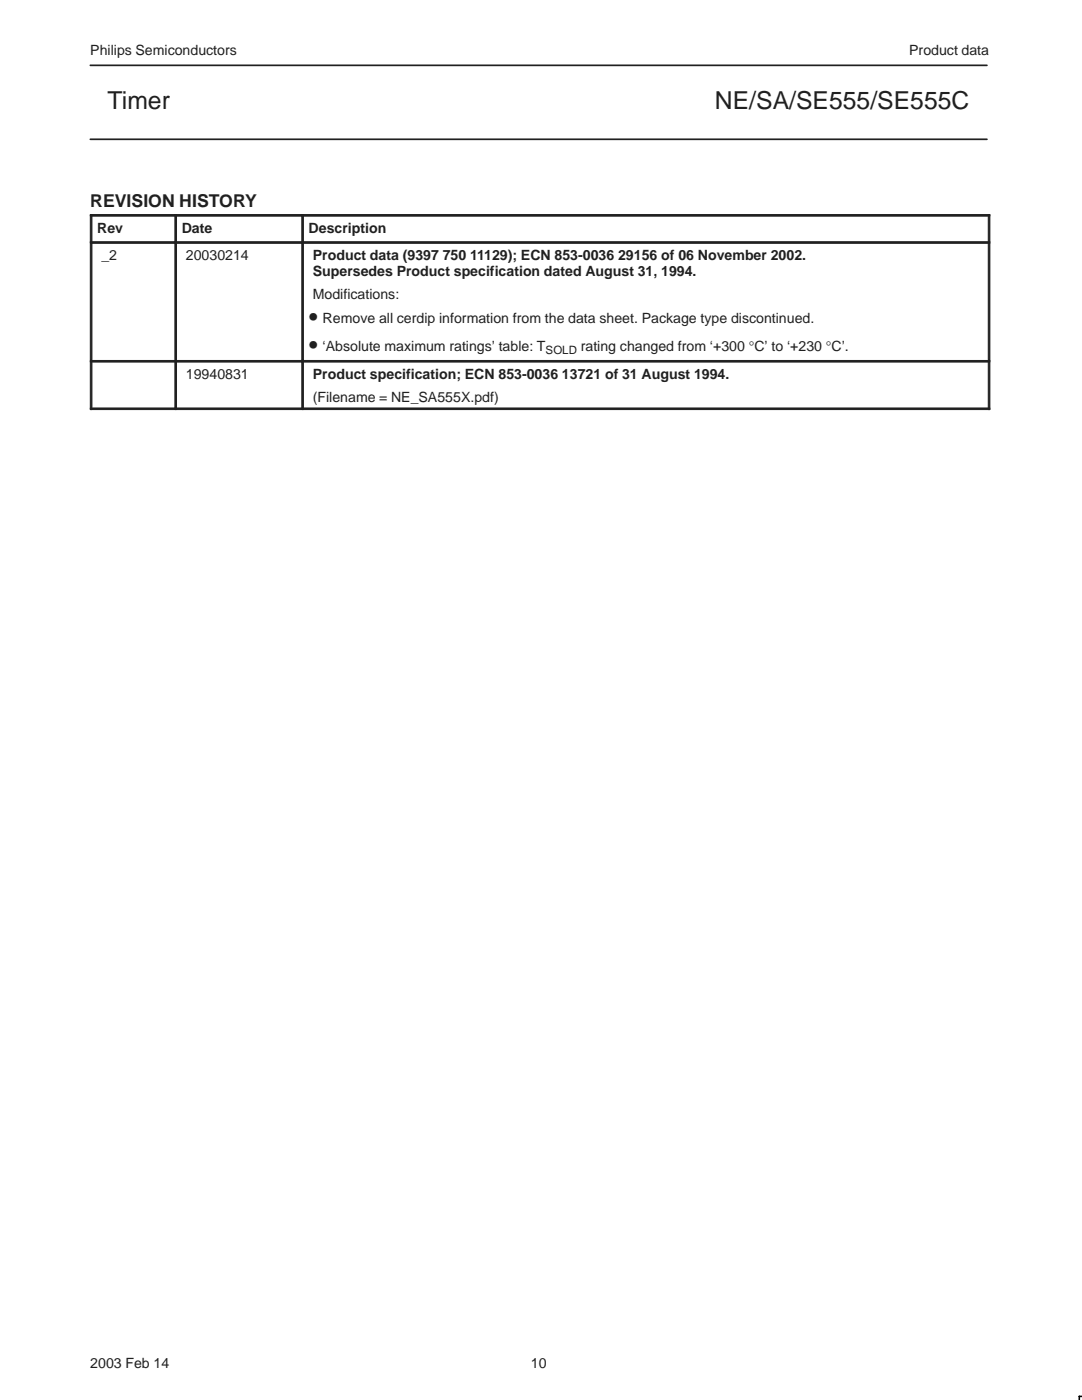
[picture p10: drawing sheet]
<svg xmlns="http://www.w3.org/2000/svg" width="216mm" height="279mm" viewBox="0 0 216 279" stroke-linecap="round" stroke-linejoin="round" font-family="sans-serif">
<defs><g id="words">
<g font-size="4.9" fill="#231f20">
<text x="21.5" y="21.8">Timer</text>
<text x="142.7" y="21.8">NE/SA/SE555/SE555C</text>
</g>
<g font-size="4.2" fill="#231f20">
<text x="61.6" y="64.5">•</text>
<text x="61.6" y="70">•</text>
</g>
<text font-size="3.5" fill="#231f20" x="18" y="41.2">REVISION HISTORY</text>
<g font-size="2.8" fill="#231f20">
<text x="18" y="10.9">Philips Semiconductors</text>
<text x="181.4" y="10.9">Product data</text>
<text x="19.4" y="46.6">Rev</text>
<text x="36.3" y="46.6">Date</text>
<text x="61.6" y="46.6">Description</text>
<text x="20.2" y="52">_2</text>
<text x="37.1" y="52">20030214</text>
<text x="62.4" y="52">Product data (9397 750 11129); ECN 853-0036 29156 of 06 November 2002.</text>
<text x="62.4" y="55.1">Supersedes Product specification dated August 31, 1994.</text>
<text x="62.4" y="59.6">Modifications:</text>
<text x="64.4" y="64.5">Remove all cerdip information from the data sheet. Package type discontinued.</text>
<text x="64.4" y="70">‘Absolute maximum ratings’ table: T</text>
<text x="115.9" y="70">rating changed from ‘+300 °C’ to ‘+230 °C’.</text>
<text x="37.1" y="75.7">19940831</text>
<text x="62.4" y="75.7">Product specification; ECN 853-0036 13721 of 31 August 1994.</text>
<text x="62.4" y="80.2">(Filename = NE_SA555X.pdf)</text>
<text x="18" y="273">2003 Feb 14</text>
<text x="105.9" y="273">10</text>
</g>
<text font-size="2.3" fill="#231f20" x="108.9" y="70.6">SOLD</text>
</g></defs>
<path d="M18 13h178.9M18 27.8h178.9" fill="none" stroke="#231f20" stroke-width=".34"/>
<g fill="#231f20" stroke="#231f20" stroke-width=".2">
<path d="M18 42.8h.3v5.4h-.3z" fill-rule="evenodd"/>
<path d="M18 42.8h16.9v.3h-16.9z" fill-rule="evenodd"/>
<path d="M34.9 42.8h.3v5.4h-.3z" fill-rule="evenodd"/>
<path d="M34.9 42.8h25.3v.3h-25.3z" fill-rule="evenodd"/>
<path d="M60.2 42.8h.3v5.4h-.3z" fill-rule="evenodd"/>
<path d="M197.2 42.8h.3v5.4h-.3z" fill-rule="evenodd"/>
<path d="M60.2 42.8h137.3v.3h-137.3z" fill-rule="evenodd"/>
<path d="M18 48.2h.3v23.7h-.3z" fill-rule="evenodd"/>
<path d="M18 48.2h16.9v.4h-16.9z" fill-rule="evenodd"/>
<path d="M34.9 48.2h.3v23.7h-.3z" fill-rule="evenodd"/>
<path d="M34.9 48.2h25.3v.4h-25.3z" fill-rule="evenodd"/>
<path d="M60.2 48.2h.3v23.7h-.3z" fill-rule="evenodd"/>
<path d="M197.2 48.2h.3v23.7h-.3z" fill-rule="evenodd"/>
<path d="M60.2 48.2h137.3v.4h-137.3z" fill-rule="evenodd"/>
<path d="M18 71.9h.3v9.8h-.3z" fill-rule="evenodd"/>
<path d="M18 71.9h16.9v.4h-16.9z" fill-rule="evenodd"/>
<path d="M18 81.4h16.9v.3h-16.9z" fill-rule="evenodd"/>
<path d="M34.9 71.9h.3v9.8h-.3z" fill-rule="evenodd"/>
<path d="M34.9 71.9h25.3v.4h-25.3z" fill-rule="evenodd"/>
<path d="M34.9 81.4h25.3v.3h-25.3z" fill-rule="evenodd"/>
<path d="M60.2 71.9h.3v9.8h-.3z" fill-rule="evenodd"/>
<path d="M197.2 71.9h.3v9.8h-.3z" fill-rule="evenodd"/>
<path d="M60.2 71.9h137.3v.4h-137.3z" fill-rule="evenodd"/>
<path d="M60.2 81.4h137.3v.3h-137.3z" fill-rule="evenodd"/>
</g>
<path d="M215.9 278.7h-.5v.7" fill="none" stroke="#000" stroke-width=".32"/>
<use href="#words"/>
</svg>
